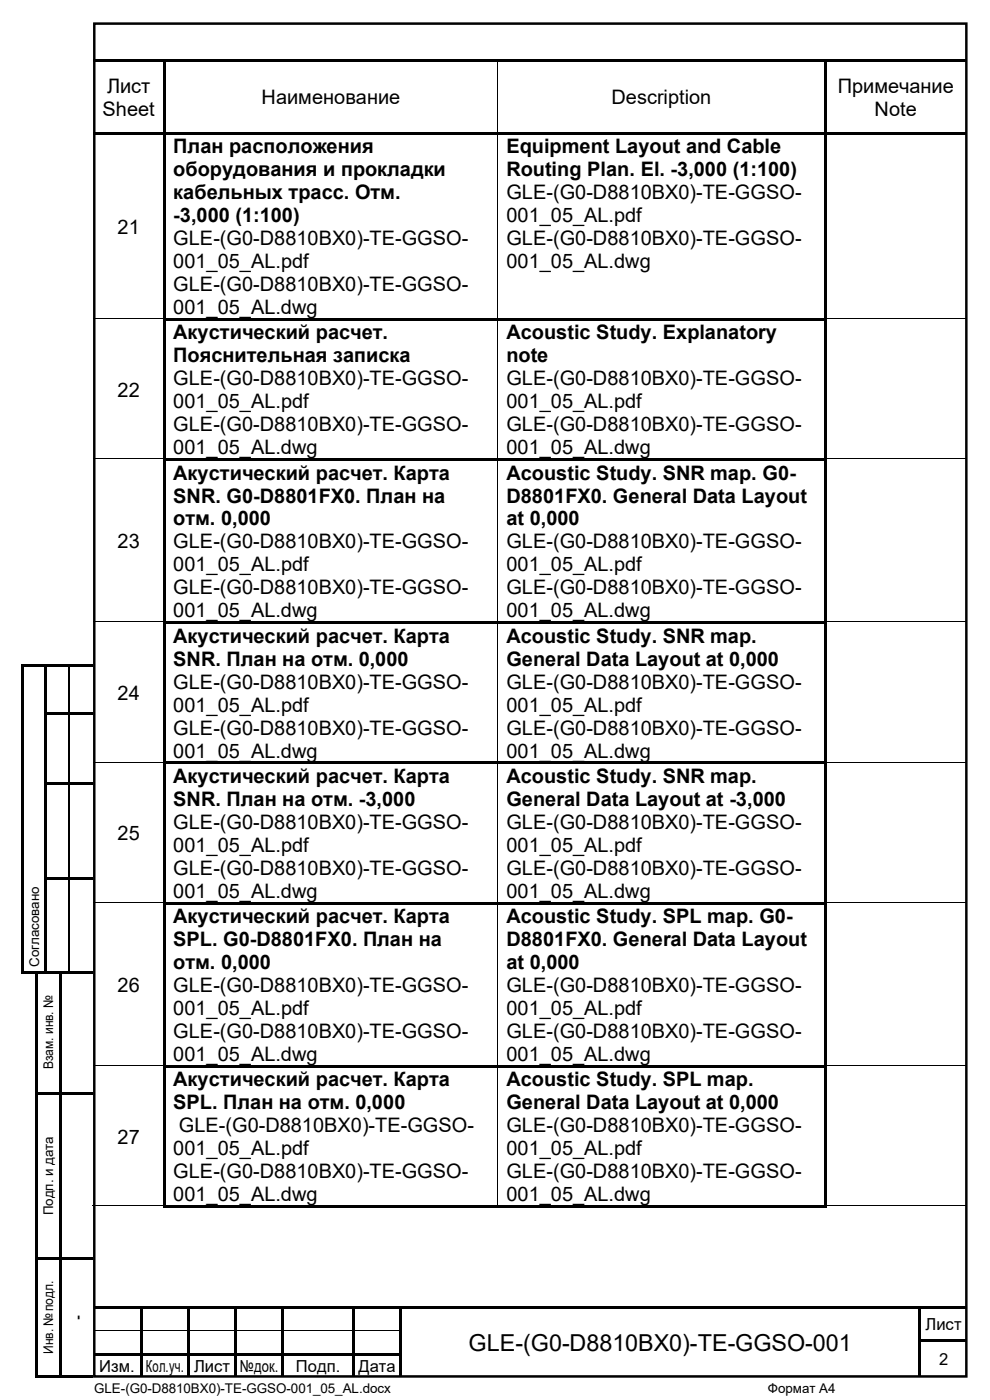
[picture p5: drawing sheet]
<svg xmlns="http://www.w3.org/2000/svg" width="210mm" height="297mm" viewBox="0 0 210 297" stroke-linecap="round" stroke-linejoin="round" font-family="sans-serif">
<defs><g id="words">
<text font-size="5" x="99.4" y="286.6">GLE-(G0-D8810BX0)-TE-GGSO-001</text>
<g font-size="4.2">
<text x="22.7" y="19.6">Лист</text>
<text x="55.5" y="22.1">Наименование</text>
<text x="129.7" y="22.1">Description</text>
<text x="177.7" y="19.6">Примечание</text>
<text x="21.8" y="24.5">Sheet</text>
<text x="185.5" y="24.5">Note</text>
<text x="36.8" y="32.6">План расположения</text>
<text x="107.4" y="32.6">Equipment Layout and Cable</text>
<text x="36.8" y="37.4">оборудования и прокладки</text>
<text x="107.4" y="37.4">Routing Plan. El. -3,000 (1:100)</text>
<text x="36.8" y="42.3">кабельных трасс. Отм.</text>
<text x="36.8" y="47.2">-3,000 (1:100)</text>
<text x="107.4" y="42.3">GLE-(G0-D8810BX0)-TE-GGSO-</text>
<text x="107.4" y="47.2">001_05_AL.pdf</text>
<text x="24.9" y="49.6">21</text>
<text x="36.8" y="52">GLE-(G0-D8810BX0)-TE-GGSO-</text>
<text x="107.4" y="52">GLE-(G0-D8810BX0)-TE-GGSO-</text>
<text x="36.8" y="56.9">001_05_AL.pdf</text>
<text x="107.4" y="56.9">001_05_AL.dwg</text>
<text x="36.8" y="61.8">GLE-(G0-D8810BX0)-TE-GGSO-</text>
<text x="36.8" y="66.6">001_05_AL.dwg</text>
<text x="36.8" y="72">Акустический расчет.</text>
<text x="36.8" y="76.9">Пояснительная записка</text>
<text x="107.4" y="72">Acoustic Study. Explanatory</text>
<text x="107.4" y="76.9">note</text>
<text x="36.8" y="81.8">GLE-(G0-D8810BX0)-TE-GGSO-</text>
<text x="107.4" y="81.8">GLE-(G0-D8810BX0)-TE-GGSO-</text>
<text x="24.9" y="84.2">22</text>
<text x="36.8" y="86.6">001_05_AL.pdf</text>
<text x="107.4" y="86.6">001_05_AL.pdf</text>
<text x="36.8" y="91.5">GLE-(G0-D8810BX0)-TE-GGSO-</text>
<text x="107.4" y="91.5">GLE-(G0-D8810BX0)-TE-GGSO-</text>
<text x="36.8" y="96.4">001_05_AL.dwg</text>
<text x="36.8" y="101.7">Акустический расчет. Карта</text>
<text x="107.4" y="96.4">001_05_AL.dwg</text>
<text x="107.4" y="101.7">Acoustic Study. SNR map. G0-</text>
<text x="36.8" y="106.6">SNR. G0-D8801FX0. План на</text>
<text x="107.4" y="106.6">D8801FX0. General Data Layout</text>
<text x="36.8" y="111.5">отм. 0,000</text>
<text x="107.4" y="111.5">at 0,000</text>
<text x="24.9" y="116.3">23</text>
<text x="36.8" y="116.3">GLE-(G0-D8810BX0)-TE-GGSO-</text>
<text x="107.4" y="116.3">GLE-(G0-D8810BX0)-TE-GGSO-</text>
<text x="36.8" y="121.2">001_05_AL.pdf</text>
<text x="107.4" y="121.2">001_05_AL.pdf</text>
<text x="36.8" y="126.1">GLE-(G0-D8810BX0)-TE-GGSO-</text>
<text x="36.8" y="131">001_05_AL.dwg</text>
<text x="107.4" y="126.1">GLE-(G0-D8810BX0)-TE-GGSO-</text>
<text x="107.4" y="131">001_05_AL.dwg</text>
<text x="36.8" y="136.4">Акустический расчет. Карта</text>
<text x="107.4" y="136.4">Acoustic Study. SNR map.</text>
<text x="36.8" y="141.2">SNR. План на отм. 0,000</text>
<text x="107.4" y="141.2">General Data Layout at 0,000</text>
<text x="24.9" y="148.5">24</text>
<text x="36.8" y="146.1">GLE-(G0-D8810BX0)-TE-GGSO-</text>
<text x="107.4" y="146.1">GLE-(G0-D8810BX0)-TE-GGSO-</text>
<text x="36.8" y="151">001_05_AL.pdf</text>
<text x="36.8" y="155.9">GLE-(G0-D8810BX0)-TE-GGSO-</text>
<text x="107.4" y="151">001_05_AL.pdf</text>
<text x="107.4" y="155.9">GLE-(G0-D8810BX0)-TE-GGSO-</text>
<text x="36.8" y="160.7">001_05_AL.dwg</text>
<text x="107.4" y="160.7">001_05_AL.dwg</text>
<text x="36.8" y="166.1">Акустический расчет. Карта</text>
<text x="107.4" y="166.1">Acoustic Study. SNR map.</text>
<text x="36.8" y="171">SNR. План на отм. -3,000</text>
<text x="107.4" y="171">General Data Layout at -3,000</text>
<text x="24.9" y="178.3">25</text>
<text x="36.8" y="175.8">GLE-(G0-D8810BX0)-TE-GGSO-</text>
<text x="107.4" y="175.8">GLE-(G0-D8810BX0)-TE-GGSO-</text>
<text x="36.8" y="180.7">001_05_AL.pdf</text>
<text x="36.8" y="185.6">GLE-(G0-D8810BX0)-TE-GGSO-</text>
<text x="107.4" y="180.7">001_05_AL.pdf</text>
<text x="107.4" y="185.6">GLE-(G0-D8810BX0)-TE-GGSO-</text>
<text x="36.8" y="190.4">001_05_AL.dwg</text>
<text x="107.4" y="190.4">001_05_AL.dwg</text>
<text x="36.8" y="195.9">Акустический расчет. Карта</text>
<text x="107.4" y="195.9">Acoustic Study. SPL map. G0-</text>
<text x="36.8" y="200.7">SPL. G0-D8801FX0. План на</text>
<text x="107.4" y="200.7">D8801FX0. General Data Layout</text>
<text x="36.8" y="205.6">отм. 0,000</text>
<text x="107.4" y="205.6">at 0,000</text>
<text x="24.9" y="210.5">26</text>
<text x="36.8" y="210.5">GLE-(G0-D8810BX0)-TE-GGSO-</text>
<text x="36.8" y="215.3">001_05_AL.pdf</text>
<text x="107.4" y="210.5">GLE-(G0-D8810BX0)-TE-GGSO-</text>
<text x="107.4" y="215.3">001_05_AL.pdf</text>
<text x="36.8" y="220.2">GLE-(G0-D8810BX0)-TE-GGSO-</text>
<text x="107.4" y="220.2">GLE-(G0-D8810BX0)-TE-GGSO-</text>
<text x="36.8" y="225.1">001_05_AL.dwg</text>
<text x="107.4" y="225.1">001_05_AL.dwg</text>
<text x="36.8" y="230.5">Акустический расчет. Карта</text>
<text x="107.4" y="230.5">Acoustic Study. SPL map.</text>
<text x="36.8" y="235.3">SPL. План на отм. 0,000</text>
<text x="107.4" y="235.3">General Data Layout at 0,000</text>
<text x="24.9" y="242.6">27</text>
<text x="36.8" y="245.1">001_05_AL.pdf</text>
<text x="37.9" y="240.2">GLE-(G0-D8810BX0)-TE-GGSO-</text>
<text x="107.4" y="240.2">GLE-(G0-D8810BX0)-TE-GGSO-</text>
<text x="107.4" y="245.1">001_05_AL.pdf</text>
<text x="36.8" y="249.9">GLE-(G0-D8810BX0)-TE-GGSO-</text>
<text x="107.4" y="249.9">GLE-(G0-D8810BX0)-TE-GGSO-</text>
<text x="36.8" y="254.8">001_05_AL.dwg</text>
<text x="107.4" y="254.8">001_05_AL.dwg</text>
</g>
<g font-size="3.5">
<text x="196.3" y="282.1">Лист</text>
<text x="21" y="291.1">Изм.</text>
<text x="31" y="291.1">Кол.уч.</text>
<text x="41.2" y="291.1">Лист</text>
<text x="50.9" y="291.1">№док.</text>
<text x="62.8" y="291.1">Подп.</text>
<text x="76" y="291.1">Дата</text>
<text x="199.2" y="289.6">2</text>
</g>
<g font-size="2.8">
<text x="8.3" y="205.1" transform="rotate(-90 8.3 205.1)">Согласовано</text>
<text x="11.3" y="226.9" transform="rotate(-90 11.3 226.9)">Взам. инв. №</text>
<text x="11.3" y="257.8" transform="rotate(-90 11.3 257.8)">Подп. и дата</text>
<text x="17.4" y="279.9" transform="rotate(-90 17.4 279.9)">-</text>
<text x="11.3" y="287.2" transform="rotate(-90 11.3 287.2)">Инв. № подл.</text>
<text x="20" y="295.6">GLE-(G0-D8810BX0)-TE-GGSO-001_05_AL.docx</text>
<text x="162.9" y="295.6">Формат A4</text>
</g>
</g></defs>
<path d="M20 5h185v287h-185z" fill="none" stroke="#000" stroke-width=".53"/>
<g fill="#000">
<path d="M19.8 12.5h14.8v.5h-14.8z" fill-rule="evenodd"/>
<path d="M34.6 13h.5z" fill-rule="evenodd"/>
<path d="M34.6 12.5h.5v.5h-.5z" fill-rule="evenodd"/>
<path d="M35.1 12.5h70.3v.5h-70.3z" fill-rule="evenodd"/>
<path d="M105.4 13h.2z" fill-rule="evenodd"/>
<path d="M105.4 12.5h.5v.5h-.5z" fill-rule="evenodd"/>
<path d="M105.9 12.5h69v.5h-69z" fill-rule="evenodd"/>
<path d="M174.9 13h.5z" fill-rule="evenodd"/>
<path d="M174.9 12.5h.5v.5h-.5z" fill-rule="evenodd"/>
<path d="M175.4 12.5h29.5v.5h-29.5z" fill-rule="evenodd"/>
<path d="M19.8 28h14.8v.5h-14.8z" fill-rule="evenodd"/>
<path d="M34.6 13h.5v15h-.5z" fill-rule="evenodd"/>
<path d="M34.6 28h.5v.6h-.5z" fill-rule="evenodd"/>
<path d="M35.1 28h70.3v.5h-70.3z" fill-rule="evenodd"/>
<path d="M105.4 28.5l.2 .1z" fill-rule="evenodd"/>
<path d="M105.4 28h.5v.5h-.5z" fill-rule="evenodd"/>
<path d="M105.9 28h69v.5h-69z" fill-rule="evenodd"/>
<path d="M174.9 13h.5v15h-.5z" fill-rule="evenodd"/>
<path d="M174.9 28h.5v.6h-.5z" fill-rule="evenodd"/>
<path d="M175.4 28h29.5v.5h-29.5z" fill-rule="evenodd"/>
<path d="M34.6 28.6h.5v38.9h-.5z" fill-rule="evenodd"/>
<path d="M34.6 67.5h.5v.6h-.5z" fill-rule="evenodd"/>
<path d="M35.1 67.5h70.3v.5h-70.3z" fill-rule="evenodd"/>
<path d="M105.4 68l.2 .1z" fill-rule="evenodd"/>
<path d="M105.4 67.5h.5v.5h-.5z" fill-rule="evenodd"/>
<path d="M105.9 67.5h69v.5h-69z" fill-rule="evenodd"/>
<path d="M174.9 28.6h.5v38.9h-.5z" fill-rule="evenodd"/>
<path d="M174.9 67.5h.5v.6h-.5z" fill-rule="evenodd"/>
<path d="M34.6 68.1h.5v29.2h-.5z" fill-rule="evenodd"/>
<path d="M34.6 97.3h.5v.5h-.5z" fill-rule="evenodd"/>
<path d="M35.1 97.3h70.3v.5h-70.3z" fill-rule="evenodd"/>
<path d="M105.4 97.8h.2z" fill-rule="evenodd"/>
<path d="M105.4 97.3h.5v.5h-.5z" fill-rule="evenodd"/>
<path d="M105.9 97.3h69v.5h-69z" fill-rule="evenodd"/>
<path d="M174.9 68.1h.5v29.2h-.5z" fill-rule="evenodd"/>
<path d="M174.9 97.3h.5v.5h-.5z" fill-rule="evenodd"/>
<path d="M34.6 97.8h.5v34h-.5z" fill-rule="evenodd"/>
<path d="M34.6 131.8h.5v.6h-.5z" fill-rule="evenodd"/>
<path d="M35.1 131.8h70.3v.6h-70.3z" fill-rule="evenodd"/>
<path d="M105.4 132.4h.2z" fill-rule="evenodd"/>
<path d="M105.4 131.8h.5v.6h-.5z" fill-rule="evenodd"/>
<path d="M105.9 131.8h69v.6h-69z" fill-rule="evenodd"/>
<path d="M174.9 97.8h.5v34h-.5z" fill-rule="evenodd"/>
<path d="M174.9 131.8h.5v.6h-.5z" fill-rule="evenodd"/>
<path d="M4.5 141h.5v.6h-.5z" fill-rule="evenodd"/>
<path d="M4.5 141h.5v.5h-.5z" fill-rule="evenodd"/>
<path d="M4.5 141.6h.5v9.5h-.5z" fill-rule="evenodd"/>
<path d="M4.5 151.1h.5v.5h-.5z" fill-rule="evenodd"/>
<path d="M5 141h4.5v.5h-4.5z" fill-rule="evenodd"/>
<path d="M9.5 141.5l.5 .1z" fill-rule="evenodd"/>
<path d="M9.5 141h.5v.5h-.5z" fill-rule="evenodd"/>
<path d="M9.5 141.6h.5v9.5h-.5z" fill-rule="evenodd"/>
<path d="M9.5 151.1h.5v.5h-.5z" fill-rule="evenodd"/>
<path d="M10 141h4.6v.5h-4.6z" fill-rule="evenodd"/>
<path d="M10 151.1h4.6v.5h-4.6z" fill-rule="evenodd"/>
<path d="M14.6 141.5l.3 .1z" fill-rule="evenodd"/>
<path d="M14.6 141h.5v.5h-.5z" fill-rule="evenodd"/>
<path d="M14.6 151.6h.3z" fill-rule="evenodd"/>
<path d="M14.6 151.1h.5v.5h-.5z" fill-rule="evenodd"/>
<path d="M15.1 141h4.7v.5h-4.7z" fill-rule="evenodd"/>
<path d="M15.1 151.1h4.7v.5h-4.7z" fill-rule="evenodd"/>
<path d="M4.5 151.6h.5v14.5h-.5z" fill-rule="evenodd"/>
<path d="M4.5 166.1h.5v.5h-.5z" fill-rule="evenodd"/>
<path d="M9.5 151.6h.5v14.5h-.5z" fill-rule="evenodd"/>
<path d="M9.5 166.1h.5v.5h-.5z" fill-rule="evenodd"/>
<path d="M10 166.1h4.6v.5h-4.6z" fill-rule="evenodd"/>
<path d="M14.6 166.6h.3z" fill-rule="evenodd"/>
<path d="M14.6 166.1h.5v.5h-.5z" fill-rule="evenodd"/>
<path d="M15.1 166.1h4.7v.5h-4.7z" fill-rule="evenodd"/>
<path d="M34.6 132.4h.5v29.2h-.5z" fill-rule="evenodd"/>
<path d="M34.6 161.6h.5v.6h-.5z" fill-rule="evenodd"/>
<path d="M35.1 161.6h70.3v.5h-70.3z" fill-rule="evenodd"/>
<path d="M105.4 162.1l.2 .1z" fill-rule="evenodd"/>
<path d="M105.4 161.6h.5v.5h-.5z" fill-rule="evenodd"/>
<path d="M105.9 161.6h69v.5h-69z" fill-rule="evenodd"/>
<path d="M174.9 132.4h.5v29.2h-.5z" fill-rule="evenodd"/>
<path d="M174.9 161.6h.5v.6h-.5z" fill-rule="evenodd"/>
<path d="M4.5 166.6h.5v19.5h-.5z" fill-rule="evenodd"/>
<path d="M4.5 186.1h.5v.5h-.5z" fill-rule="evenodd"/>
<path d="M9.5 166.6h.5v19.5h-.5z" fill-rule="evenodd"/>
<path d="M9.5 186.1h.5v.5h-.5z" fill-rule="evenodd"/>
<path d="M10 186.1h4.6v.5h-4.6z" fill-rule="evenodd"/>
<path d="M14.6 186.6h.3z" fill-rule="evenodd"/>
<path d="M14.6 186.1h.5v.5h-.5z" fill-rule="evenodd"/>
<path d="M15.1 186.1h4.7v.5h-4.7z" fill-rule="evenodd"/>
<path d="M34.6 162.2h.5v29.1h-.5z" fill-rule="evenodd"/>
<path d="M34.6 191.3h.5v.6h-.5z" fill-rule="evenodd"/>
<path d="M35.1 191.3h70.3v.5h-70.3z" fill-rule="evenodd"/>
<path d="M105.4 191.8l.2 .1z" fill-rule="evenodd"/>
<path d="M105.4 191.3h.5v.5h-.5z" fill-rule="evenodd"/>
<path d="M105.9 191.3h69v.5h-69z" fill-rule="evenodd"/>
<path d="M174.9 162.2h.5v29.1h-.5z" fill-rule="evenodd"/>
<path d="M174.9 191.3h.5v.6h-.5z" fill-rule="evenodd"/>
<path d="M4.5 186.6h.5v19.5h-.5z" fill-rule="evenodd"/>
<path d="M4.5 206.1h.5v.6h-.5z" fill-rule="evenodd"/>
<path d="M4.5 206.1h.5v.6h-.5z" fill-rule="evenodd"/>
<path d="M5 206.1h4.5v.6h-4.5z" fill-rule="evenodd"/>
<path d="M9.5 186.6h.5v19.5h-.5z" fill-rule="evenodd"/>
<path d="M9.5 206.1h.5v.6h-.5z" fill-rule="evenodd"/>
<path d="M10 206.1h4.6v.6h-4.6z" fill-rule="evenodd"/>
<path d="M14.6 206.1h.5v.6h-.5z" fill-rule="evenodd"/>
<path d="M15.1 206.1h4.7v.6h-4.7z" fill-rule="evenodd"/>
<path d="M7.5 206.7h.5v25h-.5z" fill-rule="evenodd"/>
<path d="M7.5 231.7h.5v.5h-.5z" fill-rule="evenodd"/>
<path d="M8 231.7h4.5v.5h-4.5z" fill-rule="evenodd"/>
<path d="M12.5 206.7h.5v25h-.5z" fill-rule="evenodd"/>
<path d="M12.5 231.7h.5v.5h-.5z" fill-rule="evenodd"/>
<path d="M13 231.7h6.8v.5h-6.8z" fill-rule="evenodd"/>
<path d="M34.6 191.9h.5v34.1h-.5z" fill-rule="evenodd"/>
<path d="M34.6 226h.5v.5h-.5z" fill-rule="evenodd"/>
<path d="M35.1 226h70.3v.5h-70.3z" fill-rule="evenodd"/>
<path d="M105.4 226.5h.2z" fill-rule="evenodd"/>
<path d="M105.4 226h.5v.5h-.5z" fill-rule="evenodd"/>
<path d="M105.9 226h69v.5h-69z" fill-rule="evenodd"/>
<path d="M174.9 191.9h.5v34.1h-.5z" fill-rule="evenodd"/>
<path d="M174.9 226h.5v.5h-.5z" fill-rule="evenodd"/>
<path d="M34.6 226.5h.5v29.2h-.5z" fill-rule="evenodd"/>
<path d="M34.6 255.7h.5v.5h-.5z" fill-rule="evenodd"/>
<path d="M34.6 255.7h.5v.5h-.5z" fill-rule="evenodd"/>
<path d="M35.1 255.7h70.3v.5h-70.3z" fill-rule="evenodd"/>
<path d="M105.4 255.7h.5v.5h-.5z" fill-rule="evenodd"/>
<path d="M105.9 255.7h69v.5h-69z" fill-rule="evenodd"/>
<path d="M174.9 226.5h.5v29.2h-.5z" fill-rule="evenodd"/>
<path d="M174.9 255.7h.5v.5h-.5z" fill-rule="evenodd"/>
<path d="M174.9 255.7h.5v.5h-.5z" fill-rule="evenodd"/>
<path d="M7.5 232.2h.5v34.5h-.5z" fill-rule="evenodd"/>
<path d="M7.5 266.7h.5v.5h-.5z" fill-rule="evenodd"/>
<path d="M8 266.7h4.5v.5h-4.5z" fill-rule="evenodd"/>
<path d="M12.5 232.2h.5v34.5h-.5z" fill-rule="evenodd"/>
<path d="M12.5 266.7h.5v.5h-.5z" fill-rule="evenodd"/>
<path d="M13 266.7h6.8v.5h-6.8z" fill-rule="evenodd"/>
<path d="M20 277.1h9.7v.5h-9.7z" fill-rule="evenodd"/>
<path d="M29.7 277.6h.5z" fill-rule="evenodd"/>
<path d="M29.7 277.1h.5v.5h-.5z" fill-rule="evenodd"/>
<path d="M30.2 277.1h9.6v.5h-9.6z" fill-rule="evenodd"/>
<path d="M39.8 277.6h.5z" fill-rule="evenodd"/>
<path d="M39.8 277.1h.5v.5h-.5z" fill-rule="evenodd"/>
<path d="M40.3 277.1h9.4v.5h-9.4z" fill-rule="evenodd"/>
<path d="M49.7 277.6h.6z" fill-rule="evenodd"/>
<path d="M49.7 277.1h.6v.5h-.6z" fill-rule="evenodd"/>
<path d="M50.3 277.1h9.4v.5h-9.4z" fill-rule="evenodd"/>
<path d="M59.7 277.6h.5z" fill-rule="evenodd"/>
<path d="M59.7 277.1h.5v.5h-.5z" fill-rule="evenodd"/>
<path d="M60.2 277.1h14.6v.5h-14.6z" fill-rule="evenodd"/>
<path d="M74.8 277.6h.5z" fill-rule="evenodd"/>
<path d="M74.8 277.1h.5v.5h-.5z" fill-rule="evenodd"/>
<path d="M75.3 277.1h9.5v.5h-9.5z" fill-rule="evenodd"/>
<path d="M84.8 277.6h.5z" fill-rule="evenodd"/>
<path d="M84.8 277.1h.5v.5h-.5z" fill-rule="evenodd"/>
<path d="M85.3 277.1h109.5v.5h-109.5z" fill-rule="evenodd"/>
<path d="M194.8 277.6h.5z" fill-rule="evenodd"/>
<path d="M194.8 277.1h.5v.5h-.5z" fill-rule="evenodd"/>
<path d="M195.3 277.1h9.8v.5h-9.8z" fill-rule="evenodd"/>
<path d="M7.5 267.2h.5v24.5h-.5z" fill-rule="evenodd"/>
<path d="M7.5 291.7h.5v.5h-.5z" fill-rule="evenodd"/>
<path d="M7.5 291.7h.5v.5h-.5z" fill-rule="evenodd"/>
<path d="M8 291.7h4.5v.5h-4.5z" fill-rule="evenodd"/>
<path d="M12.5 267.2h.5v24.5h-.5z" fill-rule="evenodd"/>
<path d="M12.5 291.7h.5v.5h-.5z" fill-rule="evenodd"/>
<path d="M13 291.7h6.8v.5h-6.8z" fill-rule="evenodd"/>
<path d="M20 287.1h9.7v.5h-9.7z" fill-rule="evenodd"/>
<path d="M29.7 277.6h.5v4.5h-.5z" fill-rule="evenodd"/>
<path d="M29.7 282.1h.5v.6h-.5z" fill-rule="evenodd"/>
<path d="M29.7 282.7h.5v1.4h-.5z" fill-rule="evenodd"/>
<path d="M29.7 284.1h.5v.5h-.5z" fill-rule="evenodd"/>
<path d="M29.7 284.6h.5v2.5h-.5z" fill-rule="evenodd"/>
<path d="M29.7 287.1h.5v.5h-.5z" fill-rule="evenodd"/>
<path d="M29.7 287.6h.5v4.5h-.5z" fill-rule="evenodd"/>
<path d="M30.2 287.1h9.6v.5h-9.6z" fill-rule="evenodd"/>
<path d="M39.8 277.6h.5v4.5h-.5z" fill-rule="evenodd"/>
<path d="M39.8 282.1h.5v.6h-.5z" fill-rule="evenodd"/>
<path d="M39.8 282.7h.5v1.4h-.5z" fill-rule="evenodd"/>
<path d="M39.8 284.1h.5v.5h-.5z" fill-rule="evenodd"/>
<path d="M39.8 284.6h.5v2.5h-.5z" fill-rule="evenodd"/>
<path d="M39.8 287.1h.5v.5h-.5z" fill-rule="evenodd"/>
<path d="M39.8 287.6h.5v4.5h-.5z" fill-rule="evenodd"/>
<path d="M40.3 287.1h9.4v.5h-9.4z" fill-rule="evenodd"/>
<path d="M49.7 277.6h.6v4.5h-.6z" fill-rule="evenodd"/>
<path d="M49.7 282.1h.6v.6h-.6z" fill-rule="evenodd"/>
<path d="M49.7 282.7h.6v1.4h-.6z" fill-rule="evenodd"/>
<path d="M49.7 284.1h.6v.5h-.6z" fill-rule="evenodd"/>
<path d="M49.7 284.6h.6v2.5h-.6z" fill-rule="evenodd"/>
<path d="M49.7 287.1h.6v.5h-.6z" fill-rule="evenodd"/>
<path d="M49.7 287.6h.6v4.5h-.6z" fill-rule="evenodd"/>
<path d="M50.3 287.1h9.4v.5h-9.4z" fill-rule="evenodd"/>
<path d="M59.7 277.6h.5v4.5h-.5z" fill-rule="evenodd"/>
<path d="M59.7 282.1h.5v.6h-.5z" fill-rule="evenodd"/>
<path d="M59.7 282.7h.5v1.4h-.5z" fill-rule="evenodd"/>
<path d="M59.7 284.1h.5v.5h-.5z" fill-rule="evenodd"/>
<path d="M59.7 284.6h.5v2.5h-.5z" fill-rule="evenodd"/>
<path d="M59.7 287.1h.5v.5h-.5z" fill-rule="evenodd"/>
<path d="M59.7 287.6h.5v4.5h-.5z" fill-rule="evenodd"/>
<path d="M60.2 287.1h14.6v.5h-14.6z" fill-rule="evenodd"/>
<path d="M74.8 277.6h.5v4.5h-.5z" fill-rule="evenodd"/>
<path d="M74.8 282.1h.5v.6h-.5z" fill-rule="evenodd"/>
<path d="M74.8 282.7h.5v1.4h-.5z" fill-rule="evenodd"/>
<path d="M74.8 284.1h.5v.5h-.5z" fill-rule="evenodd"/>
<path d="M74.8 284.6h.5v2.5h-.5z" fill-rule="evenodd"/>
<path d="M74.8 287.1h.5v.5h-.5z" fill-rule="evenodd"/>
<path d="M74.8 287.6h.5v4.5h-.5z" fill-rule="evenodd"/>
<path d="M75.3 287.1h9.5v.5h-9.5z" fill-rule="evenodd"/>
<path d="M84.8 277.6h.5v4.5h-.5z" fill-rule="evenodd"/>
<path d="M84.8 282.1h.5v.6h-.5z" fill-rule="evenodd"/>
<path d="M84.8 282.7h.5v1.4h-.5z" fill-rule="evenodd"/>
<path d="M84.8 284.1h.5v.5h-.5z" fill-rule="evenodd"/>
<path d="M84.8 284.6h.5v2.5h-.5z" fill-rule="evenodd"/>
<path d="M84.8 287.1h.5v.5h-.5z" fill-rule="evenodd"/>
<path d="M84.8 287.6h.5v4.5h-.5z" fill-rule="evenodd"/>
<path d="M194.8 277.6h.5v4.5h-.5z" fill-rule="evenodd"/>
<path d="M194.8 282.1h.5v.6h-.5z" fill-rule="evenodd"/>
<path d="M194.8 282.7h.5v1.4h-.5z" fill-rule="evenodd"/>
<path d="M194.8 284.1h.5v.5h-.5z" fill-rule="evenodd"/>
<path d="M194.8 284.6h.5v2.5h-.5z" fill-rule="evenodd"/>
<path d="M194.8 287.1h.5v.5h-.5z" fill-rule="evenodd"/>
<path d="M194.8 287.6h.5v4.5h-.5z" fill-rule="evenodd"/>
<path d="M195.3 284.1h9.8v.5h-9.8z" fill-rule="evenodd"/>
</g>
<path d="M14.7 141.6v9.5M14.7 151.6v14.5M14.7 166.6v19.5M14.7 186.6v19.5" fill="none" stroke="#000" stroke-width=".25"/>
<g fill="none" stroke="#000" stroke-width=".21">
<path d="M105.5 13v15M105.5 28.6v38.9M19.8 67.6h14.8M105.5 68.1v29.2M175.4 67.6h29.5M19.8 97.3h14.8M105.5 97.8v34M175.4 97.3h29.5M19.8 131.9h14.8M105.5 132.4v29.2M175.4 131.9h29.5M19.8 161.7h14.8"/>
<path d="M105.5 162.2v29.1M175.4 161.7h29.5M19.8 191.4h14.8M105.5 191.9v34.1M175.4 191.4h29.5M19.8 226.1h14.8M105.5 226.5v29.2M175.4 226.1h29.5M19.5 255.8h15.1M175.4 255.8h29.5M20 282.2h9.7M30.2 282.2h9.6"/>
<path d="M40.3 282.2h9.4M50.3 282.2h9.4M60.2 282.2h14.6M75.3 282.2h9.5"/>
</g>
<use href="#words"/>
</svg>
